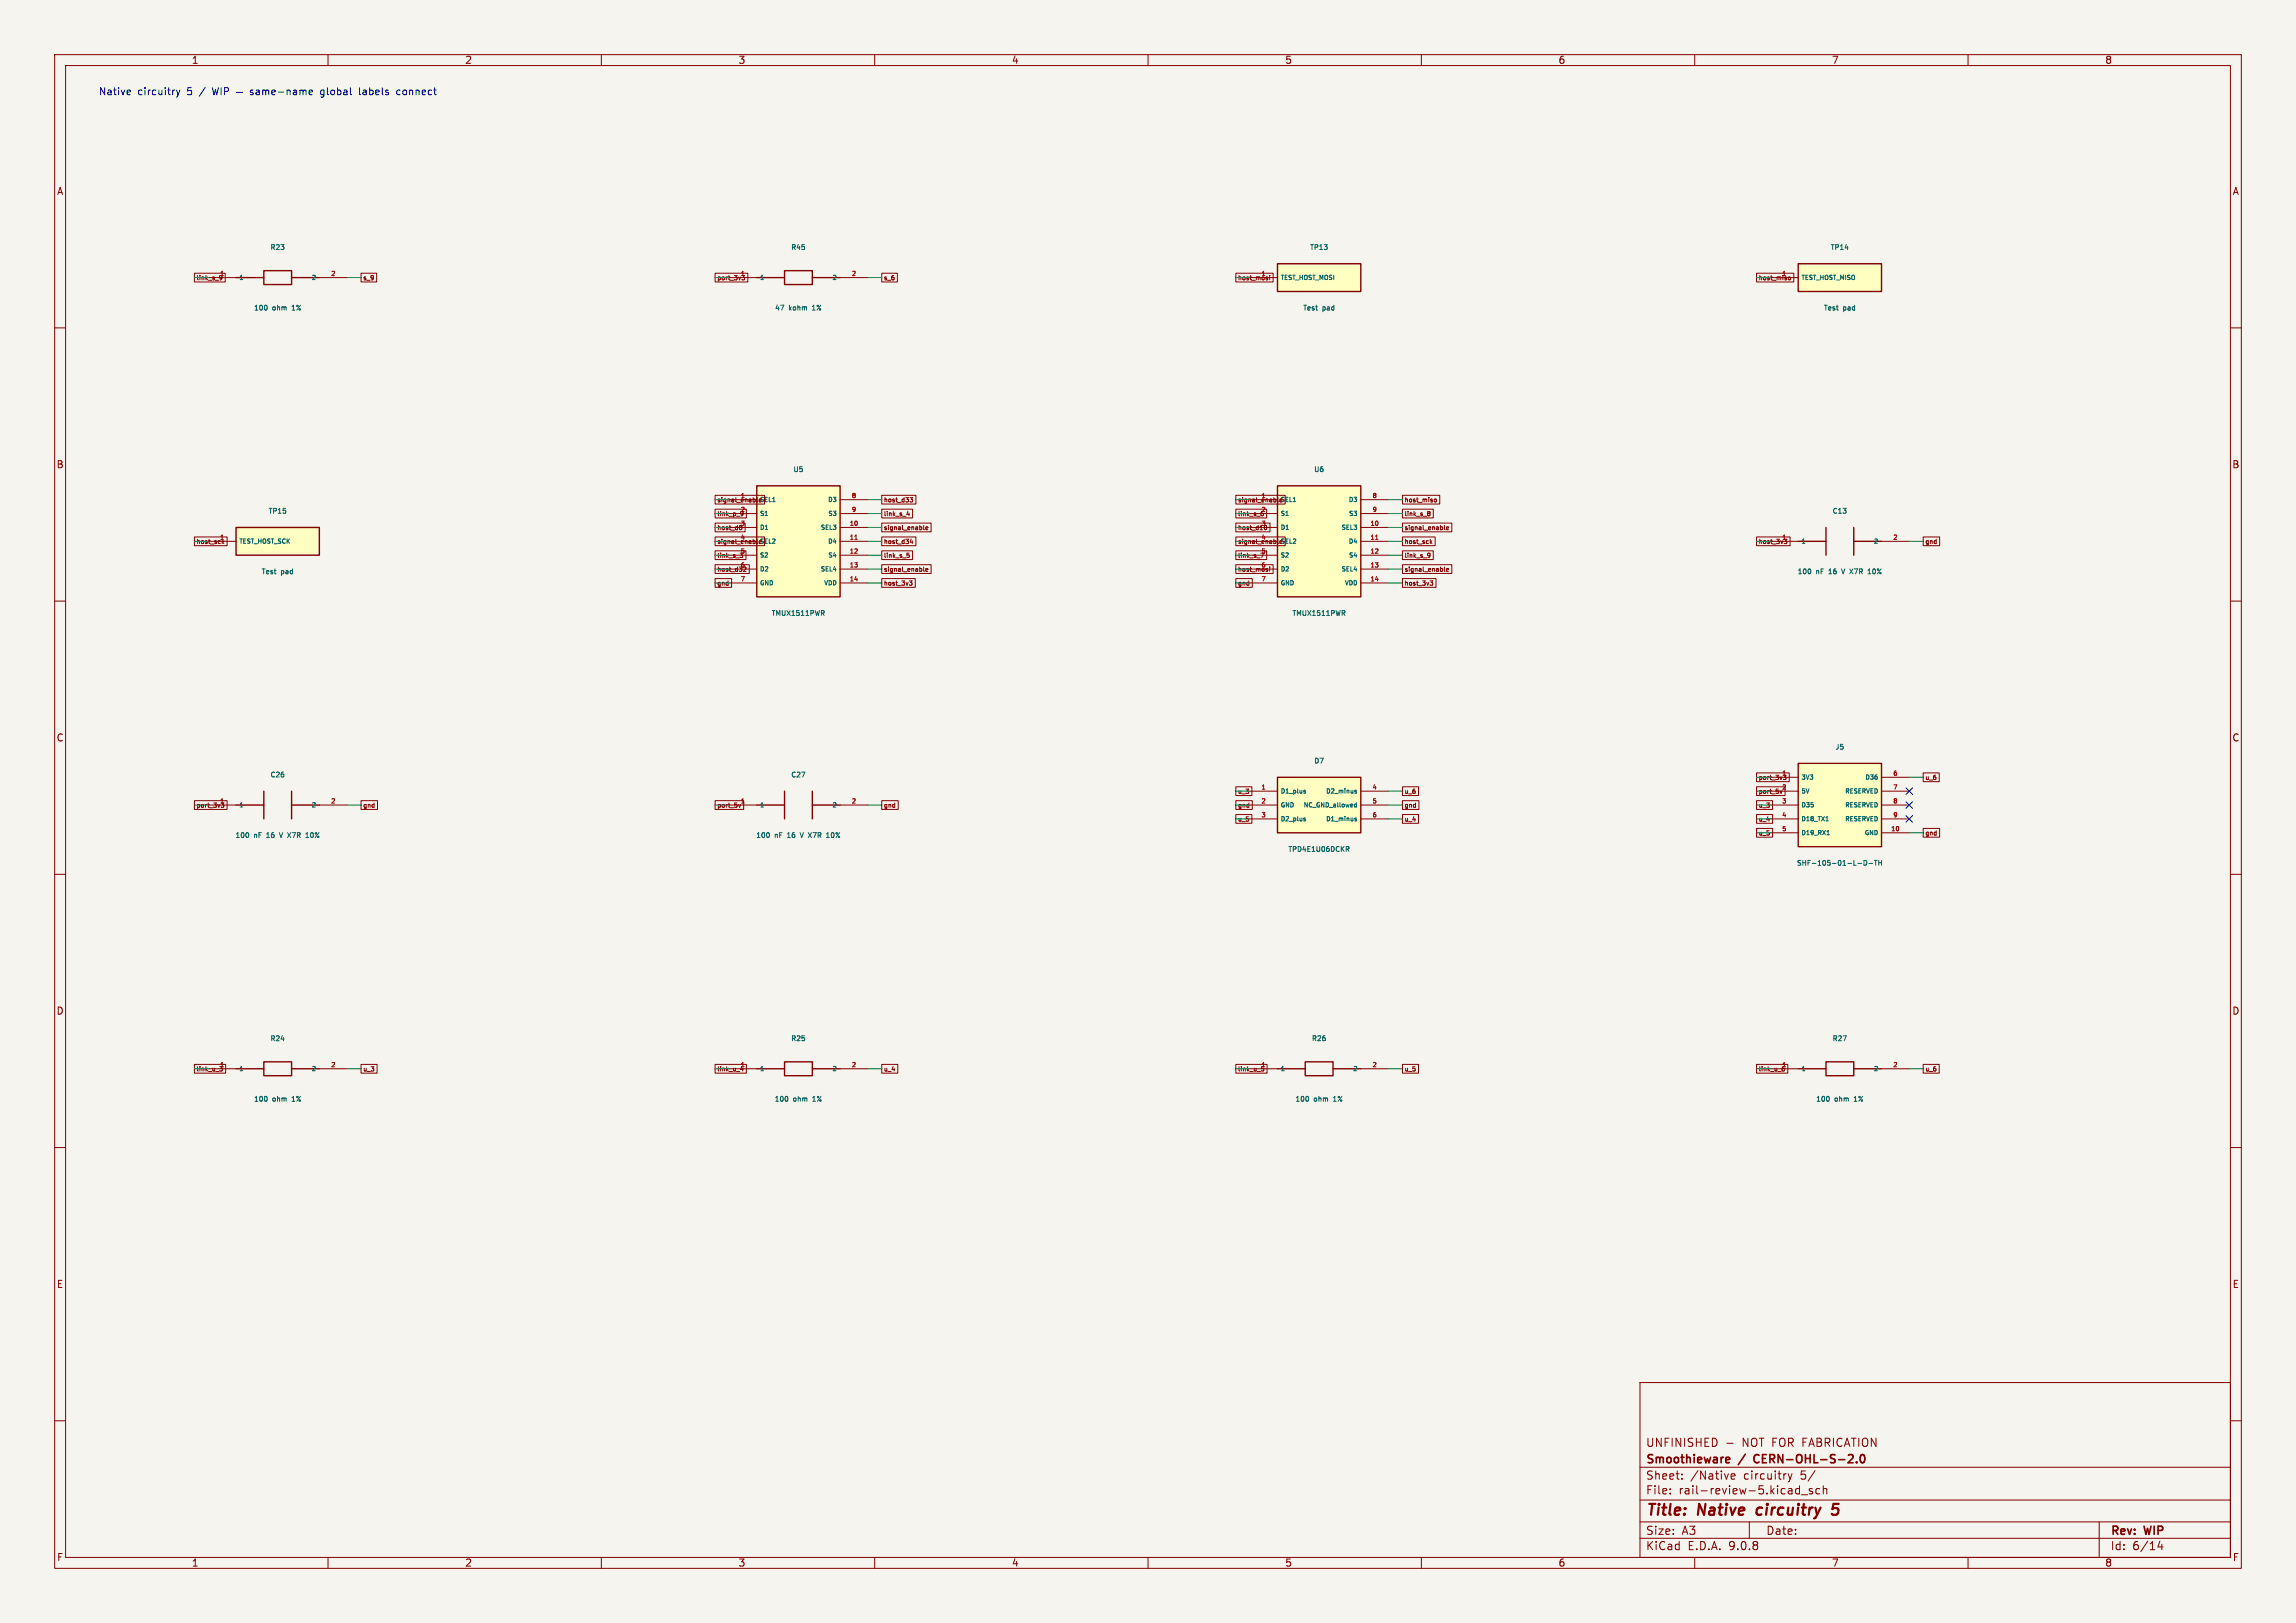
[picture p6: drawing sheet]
<svg xmlns="http://www.w3.org/2000/svg" width="420mm" height="297mm" viewBox="0 0 420 297" stroke-linecap="round" stroke-linejoin="round" font-family="sans-serif">
<defs><g id="words">
<g font-size="2.8" fill="#840000">
<text x="301" y="277.9">Title:</text>
<text x="310.6" y="277.9">Native</text>
<text x="322.2" y="277.9">circuitry</text>
</g>
<g font-size="2.1" fill="#840000">
<text x="301" y="268.2">Smoothieware</text>
<text x="301" y="265">UNFINISHED</text>
<text x="318.2" y="268.2">/</text>
<text x="318.7" y="265">NOT FOR FABRICATION</text>
<text x="321.5" y="268.2">CERN-OHL-S-2.0</text>
<text x="301" y="273.7">File:</text>
<text x="301" y="271">Sheet:</text>
<text x="307.1" y="273.7">rail-review-5.kicad_sch</text>
<text x="309.2" y="271">/Native</text>
<text x="319" y="271">circuitry</text>
<text x="329.5" y="271">5/</text>
<text x="301" y="281.1">Size:</text>
<text x="307.6" y="281.1">A3</text>
<text x="323" y="281.1">Date:</text>
<text x="386" y="281.3">Rev:</text>
<text x="392.4" y="281.3">WIP</text>
<text x="301" y="283.9">KiCad</text>
<text x="308.7" y="283.9">E.D.A.</text>
<text x="316.3" y="283.9">9.0.8</text>
<text x="386" y="283.9">Id:</text>
<text x="390.1" y="283.9">6/14</text>
</g>
<g font-size="1.8" fill="#840000">
<text x="35" y="11.9">1</text>
<text x="85" y="11.9">2</text>
<text x="135" y="11.9">3</text>
<text x="185" y="11.9">4</text>
<text x="235" y="11.9">5</text>
<text x="285" y="11.9">6</text>
<text x="335" y="11.9">7</text>
<text x="385" y="11.9">8</text>
<text x="10.3" y="35.9">A</text>
<text x="408.3" y="35.9">A</text>
<text x="10.3" y="85.9">B</text>
<text x="408.2" y="85.9">B</text>
<text x="10.3" y="135.9">C</text>
<text x="408.2" y="135.9">C</text>
<text x="10.3" y="185.9">D</text>
<text x="408.2" y="185.9">D</text>
<text x="10.3" y="235.9">E</text>
<text x="408.3" y="235.9">E</text>
<text x="10.3" y="285.9">F</text>
<text x="35" y="286.9">1</text>
<text x="85" y="286.9">2</text>
<text x="135" y="286.9">3</text>
<text x="185" y="286.9">4</text>
<text x="235" y="286.9">5</text>
<text x="285" y="286.9">6</text>
<text x="335" y="286.9">7</text>
<text x="385" y="286.9">8</text>
<text x="408.3" y="285.9">F</text>
</g>
<g font-size="1.8" fill="#0000c2">
<text x="18" y="17.6">Native</text>
<text x="25.2" y="17.6">circuitry</text>
<text x="34.4" y="17.6">5</text>
<text x="36.8" y="17.6">/</text>
<text x="59.7" y="17.6">global</text>
<text x="66.9" y="17.6">labels</text>
<text x="74" y="17.6">connect</text>
</g>
<g font-size="1.3" fill="#006464">
<text x="49.4" y="45.9">R23</text>
<text x="144.6" y="45.9">R45</text>
<text x="239.5" y="45.9">TP13</text>
<text x="334.8" y="45.9">TP14</text>
<text x="46.3" y="57">100</text>
<text x="49.9" y="57">ohm</text>
<text x="53.7" y="57">1%</text>
<text x="141.6" y="57">47</text>
<text x="144.3" y="57">kohm</text>
<text x="148.8" y="57">1%</text>
<text x="238.2" y="57">Test</text>
<text x="241.9" y="57">pad</text>
<text x="333.5" y="57">Test</text>
<text x="337.2" y="57">pad</text>
<text x="145" y="86.6">U5</text>
<text x="240.3" y="86.6">U6</text>
<text x="49" y="94.2">TP15</text>
<text x="335.1" y="94.2">C13</text>
<text x="47.7" y="105.3">Test</text>
<text x="51.4" y="105.3">pad</text>
<text x="328.7" y="105.3">100</text>
<text x="332.2" y="105.3">nF</text>
<text x="334.8" y="105.3">16</text>
<text x="337.5" y="105.3">V</text>
<text x="339.2" y="105.3">X7R</text>
<text x="342.8" y="105.3">10%</text>
<text x="141" y="112.9">TMUX1511PWR</text>
<text x="236.3" y="112.9">TMUX1511PWR</text>
<text x="335.6" y="137.4">J5</text>
<text x="49.4" y="142.5">C26</text>
<text x="144.6" y="142.5">C27</text>
<text x="240.3" y="139.9">D7</text>
<text x="42.9" y="153.5">100</text>
<text x="46.5" y="153.5">nF</text>
<text x="49" y="153.5">16</text>
<text x="51.7" y="153.5">V</text>
<text x="53.4" y="153.5">X7R</text>
<text x="57" y="153.5">10%</text>
<text x="138.2" y="153.5">100</text>
<text x="141.7" y="153.5">nF</text>
<text x="144.3" y="153.5">16</text>
<text x="147" y="153.5">V</text>
<text x="148.7" y="153.5">X7R</text>
<text x="152.3" y="153.5">10%</text>
<text x="235.5" y="156.1">TPD4E1U06DCKR</text>
<text x="328.6" y="158.6">SHF-105-01-L-D-TH</text>
<text x="49.4" y="190.7">R24</text>
<text x="144.6" y="190.7">R25</text>
<text x="239.9" y="190.7">R26</text>
<text x="335.1" y="190.7">R27</text>
<text x="46.3" y="201.8">100</text>
<text x="49.9" y="201.8">ohm</text>
<text x="53.7" y="201.8">1%</text>
<text x="141.6" y="201.8">100</text>
<text x="145.1" y="201.8">ohm</text>
<text x="148.9" y="201.8">1%</text>
<text x="236.8" y="201.8">100</text>
<text x="240.4" y="201.8">ohm</text>
<text x="244.2" y="201.8">1%</text>
<text x="332.1" y="201.8">100</text>
<text x="335.6" y="201.8">ohm</text>
<text x="339.4" y="201.8">1%</text>
</g>
<g font-size="1.1" fill="#840000">
<text x="35.9" y="51.5">link_s_9</text>
<text x="40.1" y="50.5">1</text>
<text x="66.3" y="51.5">s_9</text>
<text x="131.1" y="51.5">port_3v3</text>
<text x="135.4" y="50.5">1</text>
<text x="161.6" y="51.5">s_6</text>
<text x="226.4" y="51.5">host_mosi</text>
<text x="230.6" y="50.5">1</text>
<text x="321.6" y="51.5">host_miso</text>
<text x="325.9" y="50.5">1</text>
<text x="131.1" y="92.1">signal_enable</text>
<text x="131.1" y="94.7">link_p_9</text>
<text x="135.4" y="91.2">1</text>
<text x="135.4" y="93.7">2</text>
<text x="138.9" y="92.1">SEL1</text>
<text x="161.6" y="92.1">host_d33</text>
<text x="161.6" y="94.7">link_s_4</text>
<text x="226.4" y="94.7">link_s_6</text>
<text x="226.4" y="92.1">signal_enable</text>
<text x="230.6" y="91.2">1</text>
<text x="230.6" y="93.7">2</text>
<text x="234.2" y="92.1">SEL1</text>
<text x="256.8" y="94.7">link_s_8</text>
<text x="256.8" y="92.1">host_miso</text>
<text x="35.9" y="99.7">host_sck</text>
<text x="40.1" y="98.8">1</text>
<text x="131.1" y="97.2">host_d8</text>
<text x="131.1" y="99.7">signal_enable</text>
<text x="135.4" y="96.3">3</text>
<text x="135.4" y="98.8">4</text>
<text x="135.4" y="101.3">5</text>
<text x="138.9" y="99.7">SEL2</text>
<text x="161.6" y="99.7">host_d34</text>
<text x="161.6" y="97.2">signal_enable</text>
<text x="226.4" y="99.7">signal_enable</text>
<text x="226.4" y="97.2">host_d10</text>
<text x="230.6" y="96.3">3</text>
<text x="230.6" y="98.8">4</text>
<text x="230.6" y="101.3">5</text>
<text x="234.2" y="99.7">SEL2</text>
<text x="256.8" y="99.7">host_sck</text>
<text x="256.8" y="97.2">signal_enable</text>
<text x="321.6" y="99.7">host_3v3</text>
<text x="352.1" y="99.7">gnd</text>
<text x="131.1" y="104.8">host_d32</text>
<text x="131.1" y="102.3">link_s_3</text>
<text x="131.1" y="107.4">gnd</text>
<text x="135.4" y="103.9">6</text>
<text x="161.6" y="102.3">link_s_5</text>
<text x="161.6" y="104.8">signal_enable</text>
<text x="161.6" y="107.4">host_3v3</text>
<text x="226.4" y="107.4">gnd</text>
<text x="226.4" y="102.3">link_s_7</text>
<text x="226.4" y="104.8">host_mosi</text>
<text x="230.6" y="103.9">6</text>
<text x="256.8" y="104.8">signal_enable</text>
<text x="256.8" y="107.4">host_3v3</text>
<text x="256.8" y="102.3">link_s_9</text>
<text x="321.6" y="142.9">port_3v3</text>
<text x="325.9" y="142">1</text>
<text x="352.1" y="142.9">u_6</text>
<text x="35.9" y="148">port_3v3</text>
<text x="40.1" y="147.1">1</text>
<text x="66.3" y="148">gnd</text>
<text x="131.1" y="148">port_5v</text>
<text x="161.6" y="148">gnd</text>
<text x="226.4" y="145.5">u_3</text>
<text x="226.4" y="148">gnd</text>
<text x="256.8" y="148">gnd</text>
<text x="256.8" y="145.5">u_6</text>
<text x="321.6" y="148">u_3</text>
<text x="321.6" y="145.5">port_5v</text>
<text x="226.4" y="150.5">u_5</text>
<text x="256.8" y="150.5">u_4</text>
<text x="321.6" y="150.5">u_4</text>
<text x="321.6" y="153.1">u_5</text>
<text x="352.1" y="153.1">gnd</text>
<text x="35.9" y="196.3">link_u_3</text>
<text x="40.1" y="195.3">1</text>
<text x="66.3" y="196.3">u_3</text>
<text x="131.1" y="196.3">link_u_4</text>
<text x="161.6" y="196.3">u_4</text>
<text x="226.4" y="196.3">link_u_5</text>
<text x="230.6" y="195.3">1</text>
<text x="256.8" y="196.3">u_5</text>
<text x="321.6" y="196.3">link_u_6</text>
<text x="325.9" y="195.3">1</text>
<text x="352.1" y="196.3">u_6</text>
</g>
<g font-size="1.1" fill="#006464">
<text x="43.7" y="51.4">1</text>
<text x="56.9" y="51.4">2</text>
<text x="138.9" y="51.4">1</text>
<text x="152.1" y="51.4">2</text>
<text x="234.2" y="51.4">TEST_HOST_MOSI</text>
<text x="329.4" y="51.4">TEST_HOST_MISO</text>
<text x="138.9" y="94.6">S1</text>
<text x="151.3" y="92.1">D3</text>
<text x="151.3" y="94.6">S3</text>
<text x="234.2" y="94.6">S1</text>
<text x="246.6" y="92.1">D3</text>
<text x="246.6" y="94.6">S3</text>
<text x="43.7" y="99.7">TEST_HOST_SCK</text>
<text x="138.9" y="97.1">D1</text>
<text x="150" y="97.1">SEL3</text>
<text x="151.3" y="99.7">D4</text>
<text x="234.2" y="97.1">D1</text>
<text x="245.2" y="97.1">SEL3</text>
<text x="246.6" y="99.7">D4</text>
<text x="329.4" y="99.7">1</text>
<text x="342.6" y="99.7">2</text>
<text x="138.9" y="102.2">S2</text>
<text x="138.9" y="104.8">D2</text>
<text x="138.9" y="107.3">GND</text>
<text x="150" y="104.8">SEL4</text>
<text x="150.6" y="107.3">VDD</text>
<text x="151.3" y="102.2">S4</text>
<text x="234.2" y="102.2">S2</text>
<text x="234.2" y="104.8">D2</text>
<text x="234.2" y="107.3">GND</text>
<text x="245.2" y="104.8">SEL4</text>
<text x="245.8" y="107.3">VDD</text>
<text x="246.6" y="102.2">S4</text>
<text x="329.4" y="142.9">3V3</text>
<text x="341" y="142.9">D36</text>
<text x="43.7" y="147.9">1</text>
<text x="56.9" y="147.9">2</text>
<text x="138.9" y="147.9">1</text>
<text x="152.1" y="147.9">2</text>
<text x="234.2" y="145.4">D1_plus</text>
<text x="234.2" y="147.9">GND</text>
<text x="238.3" y="147.9">NC_GND_allowed</text>
<text x="242.4" y="145.4">D2_minus</text>
<text x="329.4" y="145.4">5V</text>
<text x="329.4" y="147.9">D35</text>
<text x="337.3" y="145.4">RESERVED</text>
<text x="337.3" y="147.9">RESERVED</text>
<text x="234.2" y="150.5">D2_plus</text>
<text x="242.4" y="150.5">D1_minus</text>
<text x="329.4" y="150.5">D18_TX1</text>
<text x="329.4" y="153">D19_RX1</text>
<text x="337.3" y="150.5">RESERVED</text>
<text x="340.9" y="153">GND</text>
<text x="43.7" y="196.2">1</text>
<text x="56.9" y="196.2">2</text>
<text x="138.9" y="196.2">1</text>
<text x="152.1" y="196.2">2</text>
<text x="234.2" y="196.2">1</text>
<text x="247.4" y="196.2">2</text>
<text x="329.4" y="196.2">1</text>
<text x="342.6" y="196.2">2</text>
</g>
<g font-size="1.1" fill="#a90000">
<text x="60.4" y="50.5">2</text>
<text x="155.7" y="50.5">2</text>
<text x="155.7" y="91.2">8</text>
<text x="155.7" y="93.7">9</text>
<text x="250.9" y="91.2">8</text>
<text x="250.9" y="93.7">9</text>
<text x="155.3" y="96.3">10</text>
<text x="155.3" y="98.8">11</text>
<text x="155.3" y="101.3">12</text>
<text x="250.5" y="96.3">10</text>
<text x="250.5" y="98.8">11</text>
<text x="250.5" y="101.3">12</text>
<text x="325.9" y="98.8">1</text>
<text x="346.2" y="98.8">2</text>
<text x="135.4" y="106.4">7</text>
<text x="155.3" y="103.9">13</text>
<text x="155.3" y="106.4">14</text>
<text x="230.6" y="106.4">7</text>
<text x="250.5" y="103.9">13</text>
<text x="250.5" y="106.4">14</text>
<text x="346.2" y="142">6</text>
<text x="60.4" y="147.1">2</text>
<text x="135.4" y="147.1">1</text>
<text x="155.7" y="147.1">2</text>
<text x="230.6" y="144.5">1</text>
<text x="230.6" y="147.1">2</text>
<text x="230.6" y="149.6">3</text>
<text x="250.9" y="144.5">4</text>
<text x="250.9" y="147.1">5</text>
<text x="250.9" y="149.6">6</text>
<text x="325.9" y="144.5">2</text>
<text x="325.9" y="147.1">3</text>
<text x="325.9" y="149.6">4</text>
<text x="346.2" y="144.5">7</text>
<text x="346.2" y="147.1">8</text>
<text x="346.2" y="149.6">9</text>
<text x="325.9" y="152.1">5</text>
<text x="345.8" y="152.1">10</text>
<text x="60.4" y="195.3">2</text>
<text x="135.4" y="195.3">1</text>
<text x="155.7" y="195.3">2</text>
<text x="250.9" y="195.3">2</text>
<text x="346.2" y="195.3">2</text>
</g>
</g></defs>
<path d="M0 0h420v297h-420z" fill="#f5f4ef" stroke="#f5f4ef" stroke-width=".18"/>
<g fill="none" stroke="#840000" stroke-width=".18">
<path d="M10 10h400v277h-400zM12 12h396v273h-396zM60 10v2M110 10v2M160 10v2M210 10v2M260 10v2M310 10v2M360 10v2M10 60h2M408 60h2M10 110h2"/>
<path d="M408 110h2M10 160h2M408 160h2M133.3 195.6h5.1M153.7 195.6h5M10 210h2M408 210h2M300 253h108v32h-108zM10 260h2M300 278.5h108M300 274.5h108M300 268.5h108"/>
<path d="M305.5 273.2v.2M305.5 272.5v.1M307.7 270.5v.2M307.7 269.8v.1M315.9 264.1h1.1M316.7 270.2l.7-.2-.1-.2-.4-.1-.2 .2v.7h.6M320 278.5v3M327.1 269.7l.3 1M327.4 270.7l-.3 .5M327.8 269.7l-.4 1M328.7 272.4l.5 .1M329.2 271.9v1.5"/>
<path d="M329.2 273.3l-.5 .1M329.5 273.5h1.2M331.5 272.5l-.3-.1-.3 .2 .1 .2 .5 .2v.3h-.6M332.9 272.5l-.5-.1-.2 .3v.4l.1 .2h.6M333.5 272.5l.2-.1 .4 .1 .1 .9M333.5 271.9v1.5M384 278.5v6.5M408 260h2M60 285v2M110 285v2M160 285v2M210 285v2"/>
<path d="M260 285v2M300 281.5h108M310 285v2M360 285v2M395.1 282l-.4 1.1h1M395.4 282.6v1"/>
</g>
<path d="M321.5 276.1l-.2 .7 .3 .4M336.3 275.2h-.9l-.2 1 .3-.2 .6 .1 .2 .2-.2 .7-.3 .2h-.5l-.2-.2" fill="none" stroke="#840000" stroke-width=".4"/>
<path d="M315.9 266.7l.4 .1 .1 .2-.7 .2M316.3 267.6l-.4 .1M321 266.4l-.2 .4 .2 .7M338 267.7h1M338.9 266.3v.5M339.6 267.5v.2M340.4 266.3l.2-.1a.8 .8 0 0 1 .5 .7 .8 .8 0 0 1-.5 .8l-.2-.2-.1-.4z" fill="none" stroke="#840000" stroke-width=".3"/>
<path d="M138.4 195.6h5.1M143.5 194.3h5.1v2.6h-5.1zM148.6 195.6h5.1" fill="none" stroke="#840000" stroke-width=".25"/>
<path d="M144 200.7v.7" fill="none" stroke="#006464" stroke-width=".18"/>
<path d="M233.7 48.3h15.2v5h-15.2z" fill="#ffffc2"/>
<path d="M233.7 48.3h15.2v5h-15.2zM233.7 195.6h5.1M238.8 194.3h5v2.6h-5zM243.8 195.6h5.1" fill="none" stroke="#840000" stroke-width=".25"/>
<path d="M228.6 50.8h5.1M228.6 195.6h5.1M248.9 195.6h5.1" fill="none" stroke="#840000" stroke-width=".18"/>
<path d="M239.3 200.7v.7" fill="none" stroke="#006464" stroke-width=".18"/>
<path d="M233.7 142.2h15.2v10.2h-15.2z" fill="#ffffc2"/>
<g fill="none" stroke="#840000" stroke-width=".25">
<path d="M138.4 50.8h5.1M143.5 49.5h5.1v2.6h-5.1zM148.6 50.8h5.1M43.2 147.3h5.1M48.3 144.8v5.1M53.3 147.3h5.1M53.3 144.8v5.1M138.4 147.3h5.1M143.5 144.8v5.1M148.6 147.3h5.1M148.6 144.8v5.1M233.7 142.2h15.2v10.2h-15.2z"/>
<path d="M43.2 195.6h5.1M48.3 194.3h5v2.6h-5zM53.3 195.6h5.1"/>
</g>
<g fill="none" stroke="#840000" stroke-width=".18">
<path d="M133.3 50.8h5.1M153.7 50.8h5M38.1 147.3h5.1M58.4 147.3h5.1M133.3 147.3h5.1M153.7 147.3h5M228.6 144.8h5.1M228.6 147.3h5.1M228.6 149.9h5.1M248.9 144.8h5.1M248.9 147.3h5.1M248.9 149.9h5.1"/>
<path d="M38.1 195.6h5.1M58.4 195.6h5.1"/>
</g>
<g fill="none" stroke="#006464" stroke-width=".18">
<path d="M45.4 152.5v.7M51.1 152.4l.3 .9M52.6 152.4l.6 .9M53.2 152.4l-.6 .9M55.9 153.3h.6M140.7 152.5v.7M146.3 152.4l.3 .9M147.8 152.4l.6 .9M148.4 152.4l-.6 .9M151.2 153.3h.5M238.6 144.9l.2 .1M238.6 144.6h.2"/>
<path d="M238.6 150l.2 .1M238.6 149.7h.2M238.8 145l-.2 .1M238.8 145h.1M238.8 150.1h.1M238.8 150.1l-.2 .1M246.2 154.9h.4l.2 .2-.1 .2-.5 .1M246.5 155.4l.3 .4M248.1 144.6h-.2l-.1 .2 .4 .2M248.1 149.7h-.2l-.1 .1 .4 .3M248.1 146.9v.8l-.3-.1v-.4h.3M248.2 145l-.4 .1"/>
<path d="M248.2 150.1l-.4 .1M248.2 145h.1M248.2 150.1h.1M48.8 200.7v.7"/>
</g>
<path d="M233.7 88.9h15.2v20.3h-15.2z" fill="#ffffc2"/>
<path d="M233.7 88.9h15.2v20.3h-15.2z" fill="none" stroke="#840000" stroke-width=".25"/>
<g fill="none" stroke="#840000" stroke-width=".18">
<path d="M228.6 91.4h5.1M228.6 94h5.1M228.6 96.5h5.1M228.6 99.1h5.1M248.9 91.4h5.1M248.9 94h5.1M248.9 96.5h5.1M248.9 99.1h5.1M228.6 101.6h5.1M228.6 104.1h5.1M228.6 106.7h5.1M248.9 101.6h5.1"/>
<path d="M248.9 104.1h5.1M248.9 106.7h5.1"/>
</g>
<path d="M251.6 98.7h.5" fill="none" stroke="#a90000" stroke-width=".18"/>
<path d="M245.7 112.2l.3 .4M245.9 111.8v.4" fill="none" stroke="#006464" stroke-width=".18"/>
<path d="M138.4 88.9h15.3v20.3h-15.3z" fill="#ffffc2"/>
<path d="M138.4 88.9h15.3v20.3h-15.3zM328.9 99.1h5.1M334 96.5v5.1M339.1 99.1h5.1M339.1 96.5v5.1M328.9 195.6h5.1M334 194.3h5.1v2.6h-5.1zM339.1 195.6h5.1" fill="none" stroke="#840000" stroke-width=".25"/>
<g fill="none" stroke="#840000" stroke-width=".18">
<path d="M133.3 91.4h5.1M133.3 94h5.1M133.3 96.5h5.1M133.3 99.1h5.1M153.7 91.4h5M153.7 94h5M153.7 96.5h5M153.7 99.1h5M323.8 99.1h5.1M344.2 99.1h5M133.3 101.6h5.1M133.3 104.1h5.1"/>
<path d="M133.3 106.7h5.1M153.7 101.6h5M153.7 104.1h5M153.7 106.7h5M323.8 195.6h5.1M344.2 195.6h5"/>
</g>
<path d="M156.4 98.7h.4" fill="none" stroke="#a90000" stroke-width=".18"/>
<path d="M150.5 112.2l.3 .4M150.7 111.8v.4M331.2 104.2v.7M336.8 104.1l.3 .9M338.3 104.1l.6 .9M338.9 104.1l-.6 .9M341.7 105h.5M334.5 200.7v.7" fill="none" stroke="#006464" stroke-width=".18"/>
<path d="M328.9 139.7h15.3v15.2h-15.3z" fill="#ffffc2"/>
<path d="M43.2 50.8h5.1M48.3 49.5h5v2.6h-5zM53.3 50.8h5.1M328.9 139.7h15.3v15.2h-15.3z" fill="none" stroke="#840000" stroke-width=".25"/>
<path d="M38.1 50.8h5.1M58.4 50.8h5.1M323.8 142.2h5.1M323.8 144.8h5.1M323.8 147.3h5.1M323.8 149.9h5.1M323.8 152.4h5.1M344.2 142.2h5M344.2 144.8h5M344.2 147.3h5M344.2 149.9h5M344.2 152.4h5" fill="none" stroke="#840000" stroke-width=".18"/>
<path d="M48.8 55.9v.8M334 150.2h.5M334.2 152.8h.4M339.8 158h.7M341 157.4a.45 .45 0 0 1 .5 .5 .45 .45 0 0 1-.5 .4zM341.9 158h.6M342.8 157.4h.6M343.1 157.4v.9M343.7 157.4v.9M343.7 157.9h.5M344.2 157.4v.9" fill="none" stroke="#006464" stroke-width=".18"/>
<path d="M43.2 96.5h15.2v5.1h-15.2z" fill="#ffffc2"/>
<path d="M43.2 96.5h15.2v5.1h-15.2z" fill="none" stroke="#840000" stroke-width=".25"/>
<path d="M38.1 99.1h5.1" fill="none" stroke="#840000" stroke-width=".18"/>
<path d="M328.9 48.3h15.3v5h-15.3z" fill="#ffffc2"/>
<path d="M328.9 48.3h15.3v5h-15.3z" fill="none" stroke="#840000" stroke-width=".25"/>
<g fill="none" stroke="#840000" stroke-width=".18">
<path d="M35.6 50h5.6v1.6h-5.6zM40.6 50.9l-.1 .3h-.3M66 50h2.9v1.6h-2.9zM130.8 50h6v1.6h-6zM135.7 50.4h.5l-.3 .3M136.1 50.8l.1 .3-.5 .1M161.3 50h2.8v1.6h-2.8zM226.1 50h6.8v1.6h-6.8zM231.7 51l.2 .1-.3 .1M231.7 50.7h.2M232.3 50.4v.1M232.3 50.7v.5"/>
<path d="M321.3 50h6.8v1.6h-6.8zM323.8 50.8h5.1M327.2 50.8h.3v.4l-.3-.1zM35.6 98.3h5.9v1.6h-5.9zM40.7 99.2l.3 .3M41 98.9l-.4 .4M130.8 95.7h5.5v1.6h-5.5zM130.8 90.6h9v1.6h-9zM130.8 98.3h9v1.6h-9zM130.8 93.2h5.7v1.6h-5.7zM135.7 96.6l-.1 .3h-.2M135.9 94.1l-.1 .3h-.2"/>
<path d="M138.5 91.1v.6l.1 .2M138.5 98.7v.7l.1 .1M161.3 98.3h6.2v1.6h-6.2zM161.3 95.7h9v1.6h-9zM161.3 90.6h6.2v1.6h-6.2zM161.3 93.2h5.6v1.6h-5.6zM166.1 93.6l-.2 .5h.5M166.3 93.9v.5M166.5 91.1h.4l-.2 .3h.2v.4h-.4M166.7 98.6l-.2 .6h.5M166.9 98.9v.6M169 96.1v.7l.1 .1"/>
<path d="M169.3 96.7l.4-.1v-.2l-.4 .1 .1 .4h.3M226.1 98.3h9v1.6h-9zM226.1 95.7h6.2v1.6h-6.2zM226.1 93.2h5.6v1.6h-5.6zM226.1 90.6h9v1.6h-9zM231.1 94.1l-.1 .3h-.3M231.5 96.1a.41 .41 0 0 1 .2 .5 .41 .41 0 0 1-.3 .3l-.1-.3M233.7 98.7v.7l.2 .1M233.7 91.1v.6l.2 .2M256.5 93.2h5.7v1.6h-5.7zM256.5 90.6h6.9v1.6h-6.9zM256.5 98.3h6v1.6h-6z"/>
<path d="M256.5 95.7h9.1v1.6h-9.1zM261.2 94.4h.3M261.2 93.9h.1M261.2 93.6h.3M261.3 93.9h.1M261.3 93.9l-.1 .1M261.4 93.9l.2 .2-.1 .2M261.5 93.6v.1M261.5 93.9h-.1M261.5 93.7v.2M261.5 93.9h.1M261.5 94.3v.1"/>
<path d="M261.7 99.2l.2 .3M261.9 98.9l-.3 .4M262.4 91.4h.3v.4h-.3zM264.2 96.1v.7l.1 .1M264.6 96.7l.4-.1-.1-.2-.3 .1v.4h.3M321.3 98.3h6.1v1.6h-6.1zM326.4 98.7h.5l-.3 .3 .2 .1 .1 .2-.4 .2M351.8 98.3h3v1.6h-3zM130.8 103.3h6.3v1.6h-6.3zM130.8 100.8h5.7v1.6h-5.7zM130.8 105.9h3v1.6h-3zM135.9 101.7l-.1 .3h-.3"/>
<path d="M136.3 103.8l.2 .1-.1 .2-.4 .5h.5M161.3 100.8h5.6v1.6h-5.6zM161.3 103.3h9v1.6h-9zM161.3 105.9h6.1v1.6h-6.1zM165.9 101.2h.4M166 101.5l.3 .2v.3h-.3M166.3 106.3h.5l-.2 .3 .2 .1v.2l-.3 .2M169 103.8v.6l.1 .2M169.3 104.3l.4-.1v-.1h-.4l.1 .4h.3M226.1 105.9h3v1.6h-3zM226.1 100.8h5.6v1.6h-5.6zM226.1 103.3h6.8v1.6h-6.8z"/>
<path d="M231.1 101.2l-.3 .8M231.7 104.3l.2 .1-.3 .2M231.7 104l.2 .1M232.3 103.8h.1M232.3 104v.6M256.5 103.3h9.1v1.6h-9.1zM256.5 105.9h6.2v1.6h-6.2zM256.5 100.8h5.7v1.6h-5.7zM261.2 101.3l.2-.1 .2 .2-.1 .4-.3 .2M261.2 101.7h.3M261.5 101.6v.1M261.6 106.3h.5l-.3 .3 .2 .1 .1 .2-.4 .2"/>
<path d="M261.6 101.6h-.1M264.2 103.8v.6l.1 .2M264.6 104.3l.4-.1-.1-.1h-.3v.4h.3M35.6 146.5h5.9v1.6h-5.9zM40.5 146.9h.5l-.3 .3M40.9 147.3v.4h-.4M66 146.5h3.1v1.6h-3.1zM130.8 146.5h5.2v1.6h-5.2zM135.1 147.2l.2 .5 .2-.5M161.3 146.5h3v1.6h-3zM226.1 149.1h2.9v1.6h-2.9zM226.1 144h2.9v1.6h-2.9z"/>
<path d="M226.1 146.5h3v1.6h-3zM256.5 146.5h3.1v1.6h-3.1zM256.5 144h3v1.6h-3zM256.5 149.1h3v1.6h-3zM321.3 149.1h2.9v1.6h-2.9zM321.3 146.5h2.9v1.6h-2.9zM321.3 151.6h2.9v1.6h-2.9zM321.3 144h5.2v1.6h-5.2zM321.3 141.4h6v1.6h-6zM325.6 144.7l.2 .5 .2-.5M326.2 141.9h.5l-.3 .3M326.6 142.2l.1 .4h-.5"/>
<path d="M351.8 141.4h2.9v1.6h-2.9zM351.8 151.6h3v1.6h-3zM35.6 194.8h5.7v1.6h-5.7zM40.7 195.7l-.1 .3h-.3M66 194.8h3v1.6h-3zM130.8 194.8h5.7v1.6h-5.7zM135.7 195.2l-.2 .5h.5M135.9 195.5v.5M161.3 194.8h2.9v1.6h-2.9zM226.1 194.8h5.7v1.6h-5.7zM231.2 195.7l-.1 .3h-.3M256.5 194.8h3v1.6h-3z"/>
<path d="M321.3 194.8h5.7v1.6h-5.7zM326.4 195.7v.3h-.3M351.8 194.8h2.9v1.6h-2.9z"/>
</g>
<g fill="none" stroke="#009600" stroke-width=".18">
<path d="M35.6 50.8h2.5M63.5 50.8h2.5M130.8 50.8h2.5M158.7 50.8h2.6M226.1 50.8h2.5M321.3 50.8h2.5M35.6 99.1h2.5M130.8 91.4h2.5M130.8 99.1h2.5M130.8 96.5h2.5M130.8 94h2.5M158.7 91.4h2.6"/>
<path d="M158.7 99.1h2.6M158.7 96.5h2.6M158.7 94h2.6M226.1 91.4h2.5M226.1 99.1h2.5M226.1 96.5h2.5M226.1 94h2.5M254 91.4h2.5M254 99.1h2.5M254 96.5h2.5M254 94h2.5M321.3 99.1h2.5"/>
<path d="M349.2 99.1h2.6M130.8 106.7h2.5M130.8 101.6h2.5M130.8 104.1h2.5M158.7 106.7h2.6M158.7 101.6h2.6M158.7 104.1h2.6M226.1 106.7h2.5M226.1 101.6h2.5M226.1 104.1h2.5M254 106.7h2.5M254 101.6h2.5"/>
<path d="M254 104.1h2.5M35.6 147.3h2.5M63.5 147.3h2.5M130.8 147.3h2.5M158.7 147.3h2.6M226.1 144.8h2.5M226.1 147.3h2.5M226.1 149.9h2.5M254 144.8h2.5M254 147.3h2.5M254 149.9h2.5M321.3 144.8h2.5"/>
<path d="M321.3 142.2h2.5M321.3 152.4h2.5M321.3 147.3h2.5M321.3 149.9h2.5M349.2 142.2h2.6M349.2 152.4h2.6M35.6 195.6h2.5M63.5 195.6h2.5M130.8 195.6h2.5M158.7 195.6h2.6M226.1 195.6h2.5M254 195.6h2.5"/>
<path d="M321.3 195.6h2.5M349.2 195.6h2.6"/>
</g>
<path d="M348.6 144.2l1.3 1.2M348.6 149.3l1.3 1.2M348.6 146.7l1.3 1.2M349.9 144.2l-1.3 1.2M349.9 149.3l-1.3 1.2M349.9 146.7l-1.3 1.2" fill="none" stroke="#000084" stroke-width=".18"/>
<g fill="none" stroke="#0000c2" stroke-width=".18">
<path d="M23.7 16.5l.2 .3-.7 .1M23.8 17.3h-.1M32.3 16.5l.3 .8M32.6 17.3l-.3 .5M32.9 16.5l-.3 .8M38.8 16l.3 1.3 .3-.9 .2 .9 .4-1.3M40.4 16v1.3M41.1 16.7h.6l.1-.2-.1-.3-.6-.2v1.3M43.2 16.9h1.1M46.3 16.5h-.3l-.2 .2v.1l.5 .2v.3h-.5M46.9 16.5h.5v.8M47.4 16.8h-.4l-.2 .2 .2 .3h.4"/>
<path d="M48.1 16.6l.3-.1 .2 .2M48.1 16.5v.8M48.6 16.7l.2-.2h.3l.1 .8M48.6 16.7v.6M49.7 16.9l.7-.1-.1-.3h-.4l-.2 .2 .1 .6h.5M50.9 16.8h1M52.5 16.6l.2-.1h.3l.1 .8M52.5 16.5v.8M53.7 16.5h.5l.1 .8M54.3 16.8h-.5l-.2 .2 .2 .3h.5M54.9 16.6l.3-.1 .2 .2M54.9 16.5v.8"/>
<path d="M55.4 16.7l.2-.2h.3l.1 .8M55.4 16.7v.6M56.5 16.9l.7-.1-.1-.3h-.4l-.2 .2 .1 .6h.5M58.7 17.7h.4M59.1 16.5h-.3l-.2 .2 .1 .5 .4 .1M65.8 16v1.2l.2 .1M66.4 16.9v.4M73.2 16.5h-.4l-.2 .2 .1 .6h.5"/>
</g>
<use href="#words"/>
</svg>
